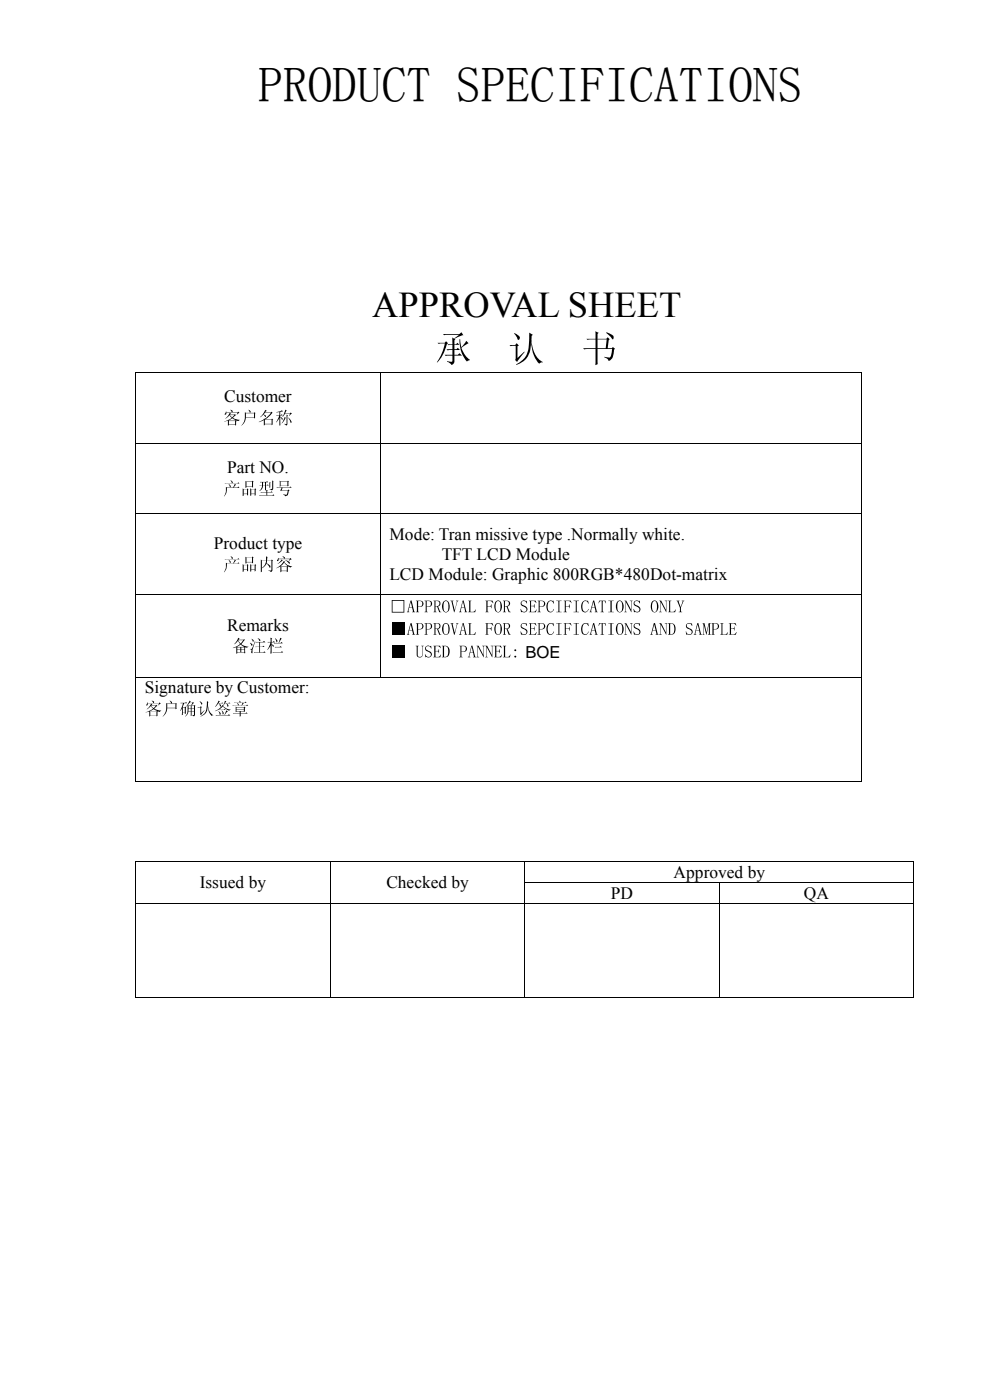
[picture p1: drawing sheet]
<svg xmlns="http://www.w3.org/2000/svg" width="210mm" height="297mm" viewBox="0 0 210 297" stroke-linecap="round" stroke-linejoin="round" font-family="sans-serif">
<defs><g id="words">
<text font-size="10.5" x="54.7" y="21.7">PRODUCT SPECIFICATIONS</text>
<text font-size="7.7" x="78.9" y="67.2">APPROVAL SHEET</text>
<g font-size="3.7">
<text x="47.5" y="85.4">Customer</text>
<text x="48.2" y="100.4">Part NO.</text>
<text x="45.3" y="116.5">Product type</text>
<text x="82.6" y="114.6">Mode: Tran missive type .Normally white.</text>
<text x="93.7" y="118.9">TFT LCD Module</text>
<text x="82.6" y="123.1">LCD Module: Graphic 800RGB*480Dot-matrix</text>
<text x="48.2" y="133.8">Remarks</text>
<text x="30.7" y="147.1">Signature by Customer:</text>
<text x="42.4" y="188.5">Issued by</text>
<text x="82" y="188.5">Checked by</text>
<text x="129.6" y="190.8">PD</text>
<text x="142.9" y="186.3">Approved by</text>
<text x="170.5" y="190.8">QA</text>
</g>
<text font-size="3.5" x="111.5" y="139.6">BOE</text>
</g></defs>
<g fill="#000">
<path d="M28.7 78.9h.2v.2h-.2zM182.7 78.9h.1v.2h-.1zM83.1 132.1h2.7v2.6h-2.7zM83.1 136.9h2.7v2.6h-2.7zM88.2 137h.6l-.2 .2v1.7a.49 .49 0 0 0 .5 .5 .49 .49 0 0 0 .5-.5v-1.8l-.2-.1h.5l-.2 .1v1.8a.64 .64 0 0 1-.7 .6 .64 .64 0 0 1-.6-.6v-1.8zM90.3 137.2l.5-.3a.34 .34 0 0 0 .6 0v.7a.53 .53 0 0 0-.6-.5 .53 .53 0 0 0-.4 .7l.1 .1a1.25 1.25 0 0 1 1.1 .9 .89 .89 0 0 1-1.3 .6v.1l-.2-.7a.64 .64 0 0 0 .6 .5 .64 .64 0 0 0 .7-.5l-.4-.5a.75 .75 0 0 1-.7-.3 .75 .75 0 0 1 0-.8zM91.9 137h1.4l.2 .5a.89 .89 0 0 0-1.1-.4v1h.5l.2-.4v.9l-.2-.4h-.5v1.1a.75 .75 0 0 0 1.1-.4l-.1 .5h-1.5l.2-.1v-2.2zM95.5 127.4h.7l-.2 .3 .4 1.7 .5-1.7-.2-.3h.5l-.2 .3-.6 2.2-.6-2.3zM95.5 132.2h.7l-.2 .3 .4 1.7 .5-1.7-.2-.3h.5l-.2 .3-.6 2.2h-.1l-.5-2.4zM99.3 127.4h.7l-.2 .2v2.2a.7 .7 0 0 0 1-.5v.6h-1.5l.2-.1v-2.2zM99.3 132.2h.7l-.2 .2v2.1a.7 .7 0 0 0 1-.4v.6h-1.5l.2-.2v-2.2zM101.1 137h.4l1 1.9v-1.7l-.2-.2h.5l-.2 .2v2.2l-1.2-2.1v2l.2 .1h-.6l.3-.2v-2.1z"/>
<path d="M103 127.4h1.5l.1 .5a1 1 0 0 0-1.2-.3v1l.6-.1 .3-.3v.8l-.3-.3h-.6v1l.2 .2h-.6l.2-.1v-2.2zM103 132.2h1.5l.1 .5a1 1 0 0 0-1.2-.3v1l.6-.1 .3-.3v.8l-.3-.4h-.6v1.1l.2 .2h-.6l.2-.2v-2.2zM102.9 137h.4l1 1.9v-1.8l-.2-.1h.6l-.3 .1v2.3l-1.1-2.1-.1 1.9 .3 .2h-.6l.2-.1v-2.2zM104.8 137h1.5l.1 .5a.89 .89 0 0 0-1.1-.4v1h.5l.2-.4v.9l-.2-.4h-.5v1.1a.75 .75 0 0 0 1.1-.4l-.1 .5h-1.5l.2-.1v-2.2zM106.7 137h.7l-.3 .2 .1 2.1a.7 .7 0 0 0 1-.4v.5h-1.5l.2-.1v-2.2zM110.6 127.6l.3-.2 .7 .1 .1-.1v.6a.53 .53 0 0 0-.6-.5 .53 .53 0 0 0-.4 .7l.1 .1a1.13 1.13 0 0 1 1.1 1.1 .93 .93 0 0 1-1.3 .4l-.1 .1v-.7a.58 .58 0 0 0 .6 .6 .58 .58 0 0 0 .5-.7l-.3-.3a.75 .75 0 0 1-.7-.4 .75 .75 0 0 1 0-.8zM110.6 132.4l.3-.2 .7 .1 .1-.1v.6a.52 .52 0 0 0-.7-.6 .52 .52 0 0 0-.2 .9 1.25 1.25 0 0 1 1.1 .9 .89 .89 0 0 1-1.3 .6l-.1 .1v-.8a.58 .58 0 0 0 .6 .7 .58 .58 0 0 0 .5-.7l-.2-.2a1.05 1.05 0 0 1-.9-1.1zM112.2 127.4h1.4l.2 .5-.5-.4-.6 .1-.1 .9h.6l.2-.4v.9l-.2-.4h-.6l.1 1.2a.75 .75 0 0 0 1-.5v.6h-1.5l.2-.2v-2.1zM112.2 132.2h1.4l.2 .5-.5-.4-.6 .1-.1 .9h.6l.2-.4v.9l-.2-.4h-.6l.1 1.1a.75 .75 0 0 0 1-.4v.6h-1.5l.2-.2v-2.1zM116.3 127.6l1.1-.2v.7a.64 .64 0 0 0-.7-.6 .64 .64 0 0 0-.5 .8v.7a.64 .64 0 0 0 .5 .8 .64 .64 0 0 0 .7-.6 .73 .73 0 0 1-.7 .7 .73 .73 0 0 1-.7-.7l-.1-.9zM116.3 132.3l1.1-.1v.6a.64 .64 0 0 0-.7-.5 .64 .64 0 0 0-.5 .8v.7a.64 .64 0 0 0 .5 .8 .64 .64 0 0 0 .7-.7 .73 .73 0 0 1-.7 .8 .73 .73 0 0 1-.7-.7l-.1-.9zM118 127.4h1.1l-.4 .2v2.1l.4 .2h-1.1l.4-.2v-2.1z"/>
<path d="M118 132.2h1.1l-.4 .2v2.1l.4 .2h-1.1l.4-.2v-2.1zM119.6 127.4h1.5l.1 .5-.4-.4-.8 .1v1l.6-.1 .3-.3v.8l-.3-.3h-.6v1l.3 .2h-.8l.3-.2v-2.1zM119.6 132.2h1.5l.1 .5-.4-.4-.8 .1v1l.6-.1 .3-.3v.8l-.3-.4h-.6v1.1l.3 .2h-.8l.3-.2v-2.1zM121.7 127.4h1.1l-.5 .2v2.1l.5 .2h-1.1l.4-.2v-2.1zM121.7 132.2h1.1l-.5 .2v2.1l.5 .2h-1.1l.4-.2v-2.1zM123.7 127.6l1-.2 .2 .6-.1 .1a.62 .62 0 0 0-.8-.6 .62 .62 0 0 0-.4 .8l-.1 .7a.62 .62 0 0 0 .5 .8 .62 .62 0 0 0 .8-.6h.1a.81 .81 0 0 1-1 .7 .81 .81 0 0 1-.6-.9l.1-1zM123.7 132.3l1.1-.1v.6a.64 .64 0 0 0-.8-.5 .64 .64 0 0 0-.4 .8l-.1 .7a.64 .64 0 0 0 .6 .8 .64 .64 0 0 0 .7-.7 .77 .77 0 0 1-.9 .8 .77 .77 0 0 1-.6-1l.1-.9zM127.1 127.4h1.3l.2 .6-.4-.5-.3 .1-.1 2.1 .3 .2h-.7l.2-.2v-2.1h-.4l-.2 .4zM127.1 132.2h1.3l.2 .6-.4-.5h-.3l-.1 .2v2l.3 .2h-.7l.2-.2v-2.2l-.4 .1-.2 .4zM129 127.4h1.2l-.4 .2v2.2l.4 .1h-1.2l.5-.2v-2.1zM129 132.2h1.2l-.4 .1v2.2l.4 .2h-1.2l.5-.2v-2.1zM132.5 127.4h.3l1.1 1.9v-1.7l-.3-.2h.6l-.3 .2v2.3l-1.1-2.2v2l.2 .2h-.6l.3-.2v-2.1z"/>
<path d="M132.5 132.2h.3l1.1 1.9v-1.8l-.3-.1h.6l-.3 .2v2.3l-1.1-2.2v2l.2 .2h-.6l.3-.2v-2.1zM134.6 127.6l.3-.2 .7 .1 .1-.1v.6a.52 .52 0 0 0-.7-.6 .52 .52 0 0 0-.2 .9 .97 .97 0 0 1 .9 1.4l-.3 .2-.7-.1-.2 .1v-.7a.57 .57 0 0 0 .6 .6 .57 .57 0 0 0 .4-.8l-.1-.1a1 1 0 0 1-.9-1.2zM134.6 132.4l.3-.2 .7 .1 .1-.1v.6a.52 .52 0 0 0-.7-.6 .52 .52 0 0 0-.2 .9 1.15 1.15 0 0 1 1 1.1 1.25 1.25 0 0 1-1.2 .5l-.1-.8a.57 .57 0 0 0 .6 .7 .57 .57 0 0 0 .4-.8l-.1-.1a1 1 0 0 1-.9-1.2zM139.8 127.4h.5l.9 1.9 .1-1.7-.3-.2h.6l-.2 .2v2.3l-1.2-2.2-.1 2 .3 .2h-.6l.2-.2v-2.1zM139.8 132.2h.5l.9 1.9 .1-1.7-.3-.2h.6l-.2 .2v2.3l-1.2-2.2-.1 2 .3 .2h-.6l.2-.2v-2.1zM141.7 127.4h.7l-.2 .2v2.1l.7 .1 .4-.5-.1 .6h-1.5l.2-.2v-2.1zM143.5 127.4h.6l-.1 .3 .4 1 .4-1.1-.2-.2h.6l-.3 .2a2.7 2.7 0 0 0-.4 2.1l.2 .2h-.7l.2-.2a2.9 2.9 0 0 0-.5-2.1zM145.7 132.4l.3-.2 .6 .1 .2-.1v.6a.53 .53 0 0 0-.7-.5 .53 .53 0 0 0-.3 .7l.1 .1a1.25 1.25 0 0 1 1 .9 .89 .89 0 0 1-1.2 .6l-.1 .1-.1-.8a.58 .58 0 0 0 .6 .7 .58 .58 0 0 0 .6-.7l-.4-.3a.75 .75 0 0 1-.7-.4 .75 .75 0 0 1 .1-.8zM149 132.2h.4l.5 2 .4-2h.5l-.2 .2v2.1l.2 .2h-.6l.2-.2v-1.9l-.5 2.1-.6-2.1v1.9l.1 .2h-.4l.2-.2v-2.2zM152.8 132.2h.7l-.3 .2 .1 2.1a.75 .75 0 0 0 1-.4v.6h-1.5l.2-.2v-2.1zM154.6 132.2h1.4l.2 .5a.89 .89 0 0 0-1.1-.4v1h.5l.2-.4v.9l-.2-.4h-.5v1.1a.75 .75 0 0 0 1.1-.4l-.1 .6h-1.5l.2-.2v-2.2zM182.7 165.6h.1v.2h-.1z"/>
<path d="M28.7 182.8h.2v.1h-.2zM28.7 187.2h.2v.1h-.2zM70 187.2h.1v.1h-.1zM193.8 182.8h.1v.1h-.1zM193.8 211.5h.1v.2h-.1z"/>
<path d="M92.8 72.7l.2 .2h1.4a13 13 0 0 1-1.7 4l1.1-1.3 1-2.6 .2-.2-.4-.4-.3 .3zM97.5 72a6.8 6.8 0 0 0 1.6 4.7l.6-.3a5.5 5.5 0 0 1-1.8-2.6l1.5-1-.5-.5-1 1.4-.3-1.7zM94 70.9l.2 .2 3.2-.1-1.1 .8-.4-.2 .1 1.4h-1.1l.3 .2h.8v.9h-1.3l.3 .2h1v1h-1.7l.3 .2 1.4-.1-.1 1.3-1.1-.1 1 .8 .3-.2 .3-.4v-1.4h1.6l-.5-.5-.4 .4h-.7v-1h1.2l-.5-.5-.3 .3h-.4v-.9h1.1l-.5-.5-.3 .3h-.3v-.8l.2-.2-.2-.1 1.9-.8-.4-.6-.4 .4z"/>
<path d="M112.3 70.6v1.1a6 6 0 0 1-1.5 4.7l-1.3 .9v.1a4.4 4.4 0 0 0 3.1-4.7v-.4a7.1 7.1 0 0 0 1.8 4.9l.4-.3h.3a5.8 5.8 0 0 1-2.3-5.7l.2-.2zM109.1 70.7l.9 1.4a.55 .55 0 0 0 .3-.5 .55 .55 0 0 0-.4-.5zM108.1 73.2l.2 .2h1.1v2.5l-.1 .5 .4 .4 1.6-2.1-.1-.1-1.4 1.3v-2.5l.3-.1-.5-.5-.3 .4z"/>
<path d="M128.6 70.6l1.3 1.3 .1 .1 .2-.3a.63 .63 0 0 0-.5-.7l-1-.5zM124.4 71.9l.2 .2 1.7-.1v1.9h-2.6l.2 .2 2.4-.1v3.5l.5-.2-.1-3.3h3.1l-.1 1.1-.3 .7-1.3-.1 .7 .4 .3 .5a2.3 2.3 0 0 0 1.2-2.4l.2-.2-.5-.4-.2 .3h-.9l.2-1.7 .2-.2-.4-.5-.3 .4h-1.9v-1.1l.3-.2-.7-.3v1.6zM126.7 72h2l-.2 1.9h-1.8z"/>
<path d="M48.7 88.1h1l-.5 .5zM48.6 89.3h1.3v.7h-1.3zM48.7 87.6l-.9 1.2 .9-.7 .4 .5-1.6 .9 .8-.3v1.1l.3-.2h1.3v.2l.2-.1v-.8l.1-.1-.2-.2-.1 .1h-1.4l.8-.5 1.3 .6 .2-.2-1.4-.5 .7-.5-.3-.3-.1 .2h-.9l.2-.2zM48.9 86.9l.3 .6 .1-.4zM47.9 87.3l-.2 .7 .3-.1v-.4h2.4l-.2 .5 .6-.4-.3-.3-.1 .2h-2.4z"/>
<path d="M52.2 87.7h1.7v.8h-1.7zM52.7 86.9l.3 .6 .2-.1-.1-.2zM51.9 87.5v.2a3.2 3.2 0 0 1-.7 2.6l.6-.6 .4-1.1h1.7v.2a.93 .93 0 0 0 .2-1.1l.1-.1-.2-.1-.2 .1h-1.6z"/>
<path d="M56.3 87l-1.1 1.5 1-.9h1.2l-1 1.1-.4 .1-1.1 .8 1.1-.5v1.2l.2-.1v-.2h1.4v.2l.2-.1v-1l.2-.1-.3-.2-.1 .1h-1.3l1.5-1.3-.2-.3-.2 .2h-1.2l.4-.3zM55.9 87.9l.4 .5 .1-.2zM56.2 89h1.4v.9h-1.4z"/>
<path d="M60.5 86.9l-.6 1.6 .6-.7h1l-.1 .5 .5-.5-.2-.3-.2 .2h-1l.3-.6zM60.8 88v1.9h-.6l.5 .4 .3-.3v-1.8l.1-.1zM60.4 88.5l-.6 1.3 .9-1.2zM61.2 88.6l.6 1.1v-.3zM58.6 87.4h.7v.7h-.7l.1 .1 .5-.1-.7 1.5 .8-1v1.7l.2-.1-.1-1.7 .4 .6 .2-.3-.6-.4v-.3h.6l-.2-.2-.4 .2v-.7l.6-.1-.2-.3z"/>
<path d="M48.5 102.7l.3 .7 .1-.4zM47.9 103.3a3.1 3.1 0 0 1-.4 2l.5-.8 .1-1h2.7l-.3-.3-.1 .2h-.8l.5-.6-.3-.1-.4 .7h-1.3zM47.6 102.5l3.2 .1-.3-.3-.1 .2h-1.2l.2-.2-.5-.4 .3 .6z"/>
<path d="M48.5 118.8l.3 .6 .1-.3zM47.9 119.4a3.2 3.2 0 0 1-.4 2 2.21 2.21 0 0 0 .6-1.9h2.7l-.3-.2-.1 .2h-.8l.5-.6-.3-.2-.4 .8zM47.6 118.6l3.2 .1-.3-.3-.1 .2h-1.2l.2-.2-.5-.4 .3 .6z"/>
<path d="M53.1 103.6v1.6l.2-.1v-.3h.7v.4a.62 .62 0 0 0 .2-.9l.2-.5-.3-.2-.1 .2h-.7zM53.3 103.8h.7v.9h-.7zM52.1 102v1.5l.2-.1v-.2h1.2v.2l.2-.1v-1l.1-.1-.2-.2-.2 .2h-1.1zM52.3 102.2h1.2v.9h-1.2zM51.5 103.6v1.6h.2v-.4h.7v.3l.2-.1 .1-1.2-.2-.2-.1 .2zM51.7 103.8h.7v.9h-.7z"/>
<path d="M53.1 119.7v1.6l.2-.1v-.3h.7v.3l.2-.1v-1.1l.2-.1-.3-.2-.1 .1h-.7zM53.3 119.9h.7v.9h-.7zM52.1 118.1v1.4h.2v-.2h1.2v.2l.2-.1v-1l.1-.1-.2-.2-.2 .1h-1.1zM52.3 118.3h1.2v.9h-1.2zM51.5 119.7v1.6l.2-.1v-.3h.7v.3l.2-.1 .1-1.2-.2-.2-.1 .1h-.7zM51.7 119.9h.7v.9h-.7z"/>
<path d="M55.5 118.9h.9l-.1 .8-.8 .8zM55.3 118.7v2.7l.2-.1v-.7l.6-.4 .5-.7 .7 .9v-.4l-.7-.5v-.6h1l-.1 2.1-.6 .1 .5 .3 .2-.1 .2-.4v-1.9l.1-.1-.2-.2-.2 .2h-.9l.2-.7-.4-.2v.9h-.9z"/>
<path d="M55.2 102.2v.2l.4-.1v.7h-.6h.6l-.2 .6-.4 .6a1.28 1.28 0 0 0 .8-1.2h.4v1.1l.2-.1v-1h.6l-.2-.3-.2 .3h-.2v-.7h.5l-.3-.2-.1 .1zM55.8 102.3h.4v.7h-.4zM57.2 102.3v1.2l.1-.1v-.9l.1-.1zM57.7 101.9v1.7l-.5 .1 .4 .4 .4-.5v-1.5zM55.2 104.4l.2 .1h1.1v.6h-1.6l.2 .1h3.1l-.2-.3-.2 .2h-1.1v-.6h1.2l-.3-.3-.2 .2h-.7l.1-.3-.3-.2v.5z"/>
<path d="M59.7 118.7l-.8 .9 1.1-.6zM60.5 118.8l.9 .8 .1-.3-.2-.1zM58.6 120.5l.9-.4v1.3l.2-.2h1.1v.2a.9 .9 0 0 0 .2-1l.2-.1-.2-.2-.2 .1-1.2-.1 .7-.8 1.1 1 .3 .1 .3-.2a2.83 2.83 0 0 1-1.7-.9l.2-.1-.3-.2-.7 .9zM59.7 120.3h1.1v.8h-1.1zM59.9 118l.4 .5 .1-.1v-.2zM59 118.4l-.3 .6h.1h.3v-.4h2.4l-.2 .4 .6-.3-.3-.3-.1 .1h-2.4z"/>
<path d="M59.3 102v1.2h.2v-.2l1.7 .1v-.9h.1l-.2-.2-.1 .1h-1.5zM59.5 102.2h1.5v.8h-1.5zM58.6 103.4l.2 .1h.9l-.3 .5 .2 .2 .1-.1h1.3l-.1 .7a.58 .58 0 0 1-.8 0v.1a.58 .58 0 0 0 .7 .3 .58 .58 0 0 0 .4-.6l.1-.5h.1l-.2-.3-.2 .2h-1.2l.1-.5h2l-.3-.3-.2 .2z"/>
<path d="M50.5 135.3l-.8 1.4 .8-.8 .4 .7-1.5 .9 .7-.2v1.4l.2-.1v-.2h1.5v.2h.2v-1.2h.4l.3-.2-.8-.2-.7-.3 .8-.9-.2-.2-.2 .1h-1l.2-.2zM50.5 135.8h1.1l-.5 .7zM50.3 137.2l.8-.5 .7 .5zM50.3 137.3h.7v.5h-.7zM51.2 137.3h.6v.5h-.6zM50.3 137.9h.7v.4h-.7zM51.2 137.9h.6v.4h-.6z"/>
<path d="M54.7 135.4l.4 .6 .1-.1v-.2zM54.1 136.2l.2 .1h.7v.9h-.9h.9v1.2h-1.2l.1 .1h2.4l-.3-.3-.1 .2h-.7v-1.2h.9l-.3-.2-.1 .2h-.5v-.9h1.1l-.3-.3-.2 .2zM54.1 136.1l-.6 1.4-.5 .2 .4 .2v.7l.2-.1v-.7zM53 136.4l.5 .6v-.3zM53.3 135.5l.5 .6v-.3z"/>
<path d="M58.4 135.4l.3 .9 .1-.4zM58.1 136.4l.1 .1h1.8l-.3-.3-.2 .2h-.3l.6-.9-.4-.2-.3 1.1zM58.3 137.2l.1 .2 1.4-.1-.3-.2-.2 .1zM57.8 138.3l.1 .2 2.2-.1-.3-.3-.2 .2zM57.4 135.3v.9h-.7l.2 .1h.5l-.7 1.5 .7-.9v1.8l.2-.1v-1.9l.4 .5 .1-.2-.5-.3v-.4h.7l-.2-.3-.2 .2h-.3l.1-.8z"/>
<path d="M83.1 127.3h2.7v2.7h-2.7zM83.3 127.5v2.3h2.3v-2.3z"/>
<path d="M87.1 127.4h.2l.6 2.3 .2 .2h-.7l.2-.1-.2-.9h-.6l-.1 .8 .1 .2h-.5l.2-.2zM87.1 127.7l-.3 1.2h.6z"/>
<path d="M87.1 132.2h.2l.6 2.3 .2 .2h-.7l.2-.2-.2-.8h-.6l-.1 .8 .1 .2h-.5l.2-.2zM87.1 132.5l-.3 1.1h.6z"/>
<path d="M88.2 127.4h.9a.66 .66 0 0 1 .7 .7 .66 .66 0 0 1-.7 .6h-.4v1l.2 .2h-.7l.2-.1v-2.2zM88.8 127.5l-.1 1.2a.62 .62 0 0 0 .9-.6 .62 .62 0 0 0-.8-.6z"/>
<path d="M88.2 132.2h.9a.66 .66 0 0 1 .7 .6 .66 .66 0 0 1-.7 .7h-.4v1l.2 .2h-.7l.2-.2v-2.2zM88.8 132.3l-.1 1.1a.62 .62 0 0 0 .9-.5 .62 .62 0 0 0-.8-.6z"/>
<path d="M90 127.4h.9a.66 .66 0 0 1 .8 .7 .66 .66 0 0 1-.7 .6h-.5v1l.2 .2h-.7l.3-.2v-2.1zM90.6 127.5l-.1 1.2h.4a.6 .6 0 0 0 .5-.8 .6 .6 0 0 0-.8-.4z"/>
<path d="M90 132.2h.9a.66 .66 0 0 1 .8 .6 .66 .66 0 0 1-.7 .7h-.5v1l.2 .2h-.7l.3-.2v-2.1zM90.6 132.3l-.1 1.1h.4a.6 .6 0 0 0 .5-.7 .6 .6 0 0 0-.8-.4z"/>
<path d="M91.9 127.4h.9a.62 .62 0 0 1 .6 .6 .62 .62 0 0 1-.5 .7l.4 1 .3 .2h-.4l-.5-1.2h-.3v1l.2 .2h-.7l.3-.2v-2.1zM92.4 127.6v1a.61 .61 0 0 0 .7-.2 .61 .61 0 0 0 0-.8z"/>
<path d="M91.9 132.2h.9a.62 .62 0 0 1 .6 .5 .62 .62 0 0 1-.5 .7l.4 1.1 .3 .2h-.4l-.5-1.3h-.3v1.1l.2 .2h-.7l.3-.2v-2.1zM92.4 132.4v1a.61 .61 0 0 0 .7-.2 .61 .61 0 0 0 0-.8z"/>
<path d="M94.3 127.6a1.72 1.72 0 0 0 .3 2.2h.1a1.89 1.89 0 0 0 .1-2.3zM94.2 127.5a.87 .87 0 0 1 1 .2 .87 .87 0 0 1 .2 1 .83 .83 0 0 1-.3 1 .83 .83 0 0 1-1.1-.1l-.2-.9 .1-.7z"/>
<path d="M94.3 132.4a1.72 1.72 0 0 0 .3 2.2h.1a1.89 1.89 0 0 0 .1-2.3zM94.2 132.3a.87 .87 0 0 1 1 .2 .87 .87 0 0 1 .2 .9 .83 .83 0 0 1-.3 1.1 .83 .83 0 0 1-1.1-.1l-.2-1 .1-.6z"/>
<path d="M94.2 137.1v2.1a.59 .59 0 0 0 .7 0 .59 .59 0 0 0 .2-.7v-.3a.76 .76 0 0 0-.1-.8 .76 .76 0 0 0-.8-.3zM93.7 137a1.31 1.31 0 0 1 1.6 .8 1.31 1.31 0 0 1-.6 1.6h-1l.2-.1v-2.2z"/>
<path d="M97.5 137h.8a.66 .66 0 0 1 .8 .6 .66 .66 0 0 1-.8 .7h-.4v.9l.2 .2h-.7l.3-.2v-2.1zM97.9 137.1v1.1h.4a.6 .6 0 0 0 .5-.8 .6 .6 0 0 0-.9-.3z"/>
<path d="M98.1 127.4h.2l.6 2.2 .2 .3h-.6l.2-.1-.2-.9h-.6l-.2 .7 .2 .3h-.5l.2-.2zM98.2 127.7l-.3 1.2h.6z"/>
<path d="M98.1 132.2h.2l.6 2.2 .2 .3h-.6l.2-.2-.2-.8h-.6l-.2 .7 .2 .3h-.5l.2-.2zM98.2 132.5l-.3 1.1h.6z"/>
<path d="M100 137l.2-.1 .6 2.4 .2 .1h-.7l.2-.1-.1-.8h-.7l-.1 .8 .2 .1h-.6l.2-.2zM100 137.2l-.3 1.2h.6z"/>
<path d="M105.4 127.6a1.99 1.99 0 0 0 .1 2.2h.3a2.03 2.03 0 0 0 0-2.3zM105.2 127.5a.77 .77 0 0 1 .9 0 .77 .77 0 0 1 .3 .8 1.12 1.12 0 0 1-.9 1.6 1.62 1.62 0 0 1-.3-2.4z"/>
<path d="M105.4 132.4a1.99 1.99 0 0 0 .1 2.2h.3a2.03 2.03 0 0 0 0-2.3zM105.2 132.3a.77 .77 0 0 1 .9 0 .77 .77 0 0 1 .3 .8 1.12 1.12 0 0 1-.9 1.6 1.62 1.62 0 0 1-.3-2.4z"/>
<path d="M106.7 127.4h.8a.62 .62 0 0 1 .7 .6 .62 .62 0 0 1-.5 .7l.4 1 .2 .2h-.4l-.5-1.2h-.3v1l.2 .2h-.6l.2-.2v-2.1zM107.1 127.6v1a.6 .6 0 0 0 .7-.2 .6 .6 0 0 0 0-.8z"/>
<path d="M106.7 132.2h.8a.62 .62 0 0 1 .7 .5 .62 .62 0 0 1-.5 .7l.4 1.1 .2 .2h-.4l-.5-1.3h-.3v1.1l.2 .2h-.6l.2-.2v-2.1zM107.1 132.3v1.1a.6 .6 0 0 0 .7-.2 .6 .6 0 0 0 0-.8z"/>
<path d="M109.1 137.9a.2 .2 0 0 1 .4 0 .2 .2 0 0 1-.4 0zM109.1 139.3a.2 .2 0 0 1 .4 0 .2 .2 0 0 1-.4 0z"/>
<path d="M114 127.4h.9a.66 .66 0 0 1 .8 .7 .66 .66 0 0 1-.8 .6h-.4v1l.2 .2h-.7l.3-.2v-2.1zM114.5 127.6v1.1h.4a.6 .6 0 0 0 .5-.8 .6 .6 0 0 0-.9-.3z"/>
<path d="M114 132.2h.9a.66 .66 0 0 1 .8 .6 .66 .66 0 0 1-.8 .7h-.4v1l.2 .2h-.7l.3-.2v-2.1zM114.5 132.3v1.1h.4a.6 .6 0 0 0 .5-.7 .6 .6 0 0 0-.9-.4z"/>
<path d="M125.8 127.4h.2l.6 2.3 .2 .2h-.6l.1-.1-.1-.9h-.7l-.1 .8 .2 .2h-.5l.1-.2zM125.9 127.7l-.3 1.2h.6z"/>
<path d="M125.8 132.2h.2l.6 2.3 .2 .2h-.6l.1-.2-.1-.8h-.7l-.1 .8 .2 .2h-.5l.1-.2zM125.9 132.5l-.3 1.1h.6z"/>
<path d="M131.2 127.6a1.69 1.69 0 0 0 .2 2.2h.2a1.89 1.89 0 0 0 0-2.3zM131 127.5a.78 .78 0 0 1 .9 0 .78 .78 0 0 1 .4 .8 1.12 1.12 0 0 1-1.1 1.6 1.59 1.59 0 0 1-.2-2.4z"/>
<path d="M131.2 132.4a2.02 2.02 0 0 0 .1 2.2h.2a1.37 1.37 0 0 0 .4-1.8l-.3-.5zM131 132.3a.89 .89 0 0 1 1.1 .1 .89 .89 0 0 1 .2 1 .92 .92 0 0 1-.3 1 .92 .92 0 0 1-.9 .1 1.69 1.69 0 0 1-.1-2.2z"/>
<path d="M138.6 127.6a1.99 1.99 0 0 0 .1 2.2h.2a1.37 1.37 0 0 0 .4-1.8l-.3-.5zM138.4 127.5a.78 .78 0 0 1 .9 0 .78 .78 0 0 1 .3 .8 1.12 1.12 0 0 1-1 1.6 1.64 1.64 0 0 1-.2-2.4z"/>
<path d="M138.7 132.2h.2l.6 2.3 .2 .2h-.6l.1-.2-.1-.8h-.7l-.1 .7 .2 .3h-.6l.2-.2zM138.8 132.5l-.3 1.1h.6z"/>
<path d="M142.2 132.4v2.1a.63 .63 0 0 0 .8-.7v-.7a.62 .62 0 0 0-.2-.7 .62 .62 0 0 0-.6 0zM141.7 132.2a1.3 1.3 0 0 1 1.6 .8 1.3 1.3 0 0 1-.7 1.6l-.9 .1 .2-.2v-2.1z"/>
<path d="M147.9 132.2h.2l.6 2.2 .2 .3h-.6l.2-.2-.2-.8h-.6l-.2 .7 .2 .3h-.5l.1-.2zM148 132.5l-.3 1.1h.6z"/>
<path d="M150.9 132.2h.9a.66 .66 0 0 1 .7 .6 .66 .66 0 0 1-.7 .7h-.4v1l.2 .2h-.7l.2-.2v-2.1zM151.4 132.3v1.1a.62 .62 0 0 0 .9-.5 .62 .62 0 0 0-.9-.6z"/>
<path d="M32 149.7h1l-.4 .5zM31.9 151h1.3v.7h-1.3zM32 149.3l-.9 1.2 .9-.7 .5 .5-1.6 .8 .8-.1v1l.2-.2h1.3v.2l.2-.1v-.8l.1-.1-.2-.2-.1 .2-1.4-.1 .8-.4 1.3 .5 .3-.3-1.5-.4 .7-.5-.3-.3-.1 .1h-.9l.2-.1zM32.2 148.7l.4 .4v-.3zM31.2 149l-.1 .6h.2v-.4h2.4l-.2 .4 .6-.3-.2-.3-.2 .2h-2.4z"/>
<path d="M35.5 149.4h1.7v.8h-1.7zM36 148.6l.4 .6v-.3zM35.3 149.1v.2a3.3 3.3 0 0 1-.8 2.7l.8-.9 .2-.9h1.7v.3l.3-.1-.1-1h.1l-.2-.3-.1 .2h-1.7z"/>
<path d="M40.2 149.1h.6l-.3 .6-.7-.1zM40.2 148.6l-.7 1.3 .3-.3a2.58 2.58 0 0 1-.6 2.4l.6-.4 .2-.6h.5v.9l.1-.1v-.8h.5v.7h-.4l.4 .3 .3-.3v-2l-.1-.1-.7 .1 .5-.6-.2-.2-.1 .2h-.6l.3-.3zM40 149.8h.5v.5h-.5zM40.6 149.8h.5v.5h-.5zM40 150.4h.5v.5h-.5zM40.6 150.4h.5v.5h-.5zM38.8 150.1h.4v1.1h-.4zM38.3 149.1l.1 .1h.4l-.6 1.6 .4-.5v1.4l.2-.1v-.4h.4v.3l.2-.1 .1-1.3-.2-.2-.6 .1 .4-.8h.6l-.2-.3-.2 .2z"/>
<path d="M43.9 148.7a3.1 3.1 0 0 1-1.1 3.1l-.3 .2a2.17 2.17 0 0 0 1.6-2.5 2.92 2.92 0 0 0 .8 2.4l.4-.1a2.47 2.47 0 0 1-1.1-2.8zM42.4 148.8l.3 .6h.1v-.3zM41.9 150l.1 .1h.5v1.4l.1 .2 .8-1-.7 .6v-1.2l.1-.1-.2-.2-.1 .2z"/>
<path d="M46.4 148.6l-.8 1.4 .7-.8h.1l.3 .7 .2-.2-.4-.5h.9l-.3-.2-.2 .2h-.5l.3-.4zM47.7 148.7l-.4 .9 .4-.4h.3l.3 .7 .1-.3-.3-.4h.8l-.3-.2-.2 .2h-.6l.2-.4zM45.6 150.8l.6-.1 1.1-.8 .4 .3a1.02 1.02 0 0 0 1.3 .3l-1-.2-.8-.7-.8 .8zM46.3 150.8l.3 .8h.1a.53 .53 0 0 0-.4-.8zM47 150.7l.3 .9 .1-.4zM45.7 151.7l.1 .1h3.1l-.3-.3-.3 .2h-.7l.7-.8-.3-.2-.4 1zM46.5 150.5l1.4 .1-.3-.2-.1 .1z"/>
<path d="M49.7 149.1h1.7l-.2 .6h-1.9l.1 .1 3.3-.1-.3-.2-.2 .2h-.9l.4-.4-.2-.2h.8l-.2-.3-.2 .3h-.9v-.3l-.3-.2 .1 .5zM50 149.9v1.2l.2-.2h.6v.4h-1.4l.1 .1h1.3v.6l.3-.1v-.5h1.4l-.2-.3-.2 .2h-1v-.4l.8 .1v-.8l.2-.1-.2-.2-.2 .1h-1.5zM50.2 150.1h1.5v.4h-1.5zM50.2 150.5h1.5v.3h-1.5zM50.3 149.1l.3 .5v-.2z"/>
</g>
<g fill="none" stroke="#000" stroke-width=".21">
<path d="M28.7 79h154.1M28.8 79.1v14.8M80.7 79.1v14.8M182.8 79.1v14.8M28.7 94h154.1M28.8 94.1v14.8M80.7 94.1v14.8M182.8 94.1v14.8M28.7 109h154.1M28.8 109.1v17M80.7 109.1v17M182.8 109.1v17"/>
<path d="M28.7 126.2h154.1M28.8 126.2v17.4M80.7 126.2v17.4M182.8 126.2v17.4M28.7 143.6h154.1M28.8 143.7v22.1M182.8 143.7v22.1M28.7 165.7h154M28.7 182.8h165.2M28.7 191.6h165.2M28.8 182.9v4.3M28.8 187.3v4.3"/>
<path d="M28.8 191.7v20M70.1 182.9v4.3M70.1 187.3v4.3M70.1 191.7v20M111.2 187.2h82.7M111.3 182.9v4.3M111.3 187.3v4.3M111.3 191.7v20M152.6 187.3v4.3M152.6 191.7v20M193.8 182.9v4.3M193.8 187.3v4.3"/>
<path d="M193.8 191.7v20M28.7 211.6h41.3M70.1 211.6h41.1M111.4 211.6h41.1M152.7 211.6h41.1"/>
</g>
<use href="#words"/>
</svg>
